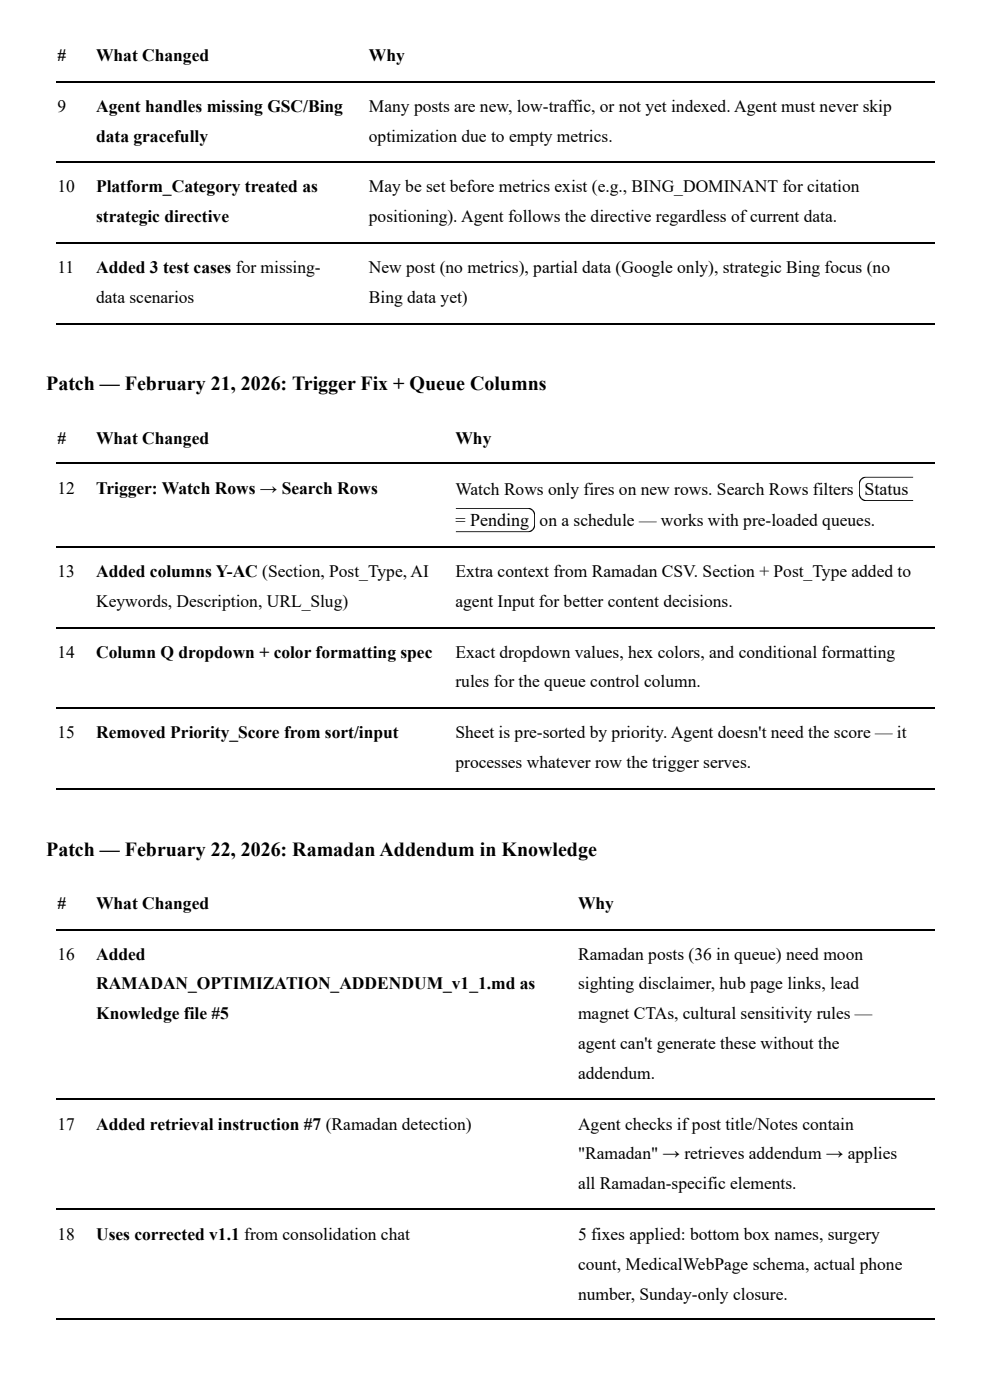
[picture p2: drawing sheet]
<svg xmlns="http://www.w3.org/2000/svg" width="210mm" height="297mm" viewBox="0 0 210 297" stroke-linecap="round" stroke-linejoin="round" font-family="sans-serif">
<defs><g id="words">
<g font-size="4.2">
<text x="9.8" y="82.8">Patch — February 21, 2026: Trigger Fix + Queue Columns</text>
<text x="9.8" y="181.5">Patch — February 22, 2026: Ramadan Addendum in Knowledge</text>
</g>
<g font-size="3.8">
<text x="183.3" y="105">Status</text>
<text x="96.6" y="111.7">= Pending</text>
</g>
<g font-size="3.7">
<text x="12.2" y="13">#</text>
<text x="20.4" y="13">What Changed</text>
<text x="78.2" y="13">Why</text>
<text x="12.2" y="23.8">9</text>
<text x="20.4" y="23.8">Agent handles missing GSC/Bing</text>
<text x="78.2" y="23.8">Many posts are new, low-traffic, or not yet indexed. Agent must never skip</text>
<text x="20.4" y="30.2">data gracefully</text>
<text x="78.2" y="30.2">optimization due to empty metrics.</text>
<text x="12.2" y="40.7">10</text>
<text x="20.4" y="40.7">Platform_Category treated as</text>
<text x="78.2" y="40.7">May be set before metrics exist (e.g., BING_DOMINANT for citation</text>
<text x="20.4" y="47.1">strategic directive</text>
<text x="78.2" y="47.1">positioning). Agent follows the directive regardless of current data.</text>
<text x="12.2" y="57.9">11</text>
<text x="20.4" y="57.9">Added 3 test cases for missing-</text>
<text x="78.2" y="57.9">New post (no metrics), partial data (Google only), strategic Bing focus (no</text>
<text x="20.4" y="64.3">data scenarios</text>
<text x="78.2" y="64.3">Bing data yet)</text>
<text x="12.2" y="94.2">#</text>
<text x="20.4" y="94.2">What Changed</text>
<text x="96.6" y="94.2">Why</text>
<text x="12.2" y="104.8">12</text>
<text x="20.4" y="104.8">Trigger: Watch Rows → Search Rows</text>
<text x="96.6" y="105">Watch Rows only fires on new rows. Search Rows filters</text>
<text x="114.4" y="111.7">on a schedule — works with pre-loaded queues.</text>
<text x="12.2" y="122.5">13</text>
<text x="20.4" y="122.5">Added columns Y-AC (Section, Post_Type, AI</text>
<text x="96.6" y="122.5">Extra context from Ramadan CSV. Section + Post_Type added to</text>
<text x="20.4" y="128.9">Keywords, Description, URL_Slug)</text>
<text x="96.6" y="128.9">agent Input for better content decisions.</text>
<text x="12.2" y="139.7">14</text>
<text x="20.4" y="139.7">Column Q dropdown + color formatting spec</text>
<text x="96.6" y="139.7">Exact dropdown values, hex colors, and conditional formatting</text>
<text x="96.6" y="145.8">rules for the queue control column.</text>
<text x="12.2" y="156.6">15</text>
<text x="20.4" y="156.6">Removed Priority_Score from sort/input</text>
<text x="96.6" y="156.6">Sheet is pre-sorted by priority. Agent doesn't need the score — it</text>
<text x="96.6" y="163">processes whatever row the trigger serves.</text>
<text x="12.2" y="192.9">#</text>
<text x="20.4" y="192.9">What Changed</text>
<text x="122.6" y="192.9">Why</text>
<text x="12.2" y="203.7">16</text>
<text x="20.4" y="203.7">Added</text>
<text x="122.6" y="203.7">Ramadan posts (36 in queue) need moon</text>
<text x="20.4" y="209.8">RAMADAN_OPTIMIZATION_ADDENDUM_v1_1.md as</text>
<text x="122.6" y="209.8">sighting disclaimer, hub page links, lead</text>
<text x="20.4" y="216.2">Knowledge file #5</text>
<text x="122.6" y="216.2">magnet CTAs, cultural sensitivity rules —</text>
<text x="122.6" y="222.5">agent can't generate these without the</text>
<text x="122.6" y="228.9">addendum.</text>
<text x="12.2" y="239.7">17</text>
<text x="20.4" y="239.7">Added retrieval instruction #7 (Ramadan detection)</text>
<text x="122.6" y="239.7">Agent checks if post title/Notes contain</text>
<text x="122.6" y="245.8">&quot;Ramadan&quot; → retrieves addendum → applies</text>
<text x="122.6" y="252.1">all Ramadan-specific elements.</text>
<text x="12.2" y="263">18</text>
<text x="20.4" y="263">Uses corrected v1.1 from consolidation chat</text>
<text x="122.6" y="263">5 fixes applied: bottom box names, surgery</text>
<text x="122.6" y="269.3">count, MedicalWebPage schema, actual phone</text>
<text x="122.6" y="275.7">number, Sunday-only closure.</text>
</g>
</g></defs>
<g fill="none" stroke="#000" stroke-width=".26">
<path d="M11.9 17.3h186.3M11.9 34.3h186.3M11.9 51.5h186.3M11.9 68.7h186.3M11.9 98.3h186.3M11.9 116h186.3M11.9 133.2h186.3M11.9 150.2h186.3M11.9 167.3h186.3M11.9 197.2h186.3M11.9 233.2h186.3M11.9 256.5h186.3"/>
<path d="M11.9 279.8h186.3"/>
</g>
<path d="M96.6 107.7h16.9v1h-16.9zM96.6 111.9h16.9v1.1h-16.9zM112.5 107.7h1v5.3h-1zM182 101.1h11.7v1h-11.7zM182 105.3h11.7v1.1h-11.7zM182 101.1h1.1v5.3h-1.1z" fill="#000"/>
<use href="#words"/>
</svg>
